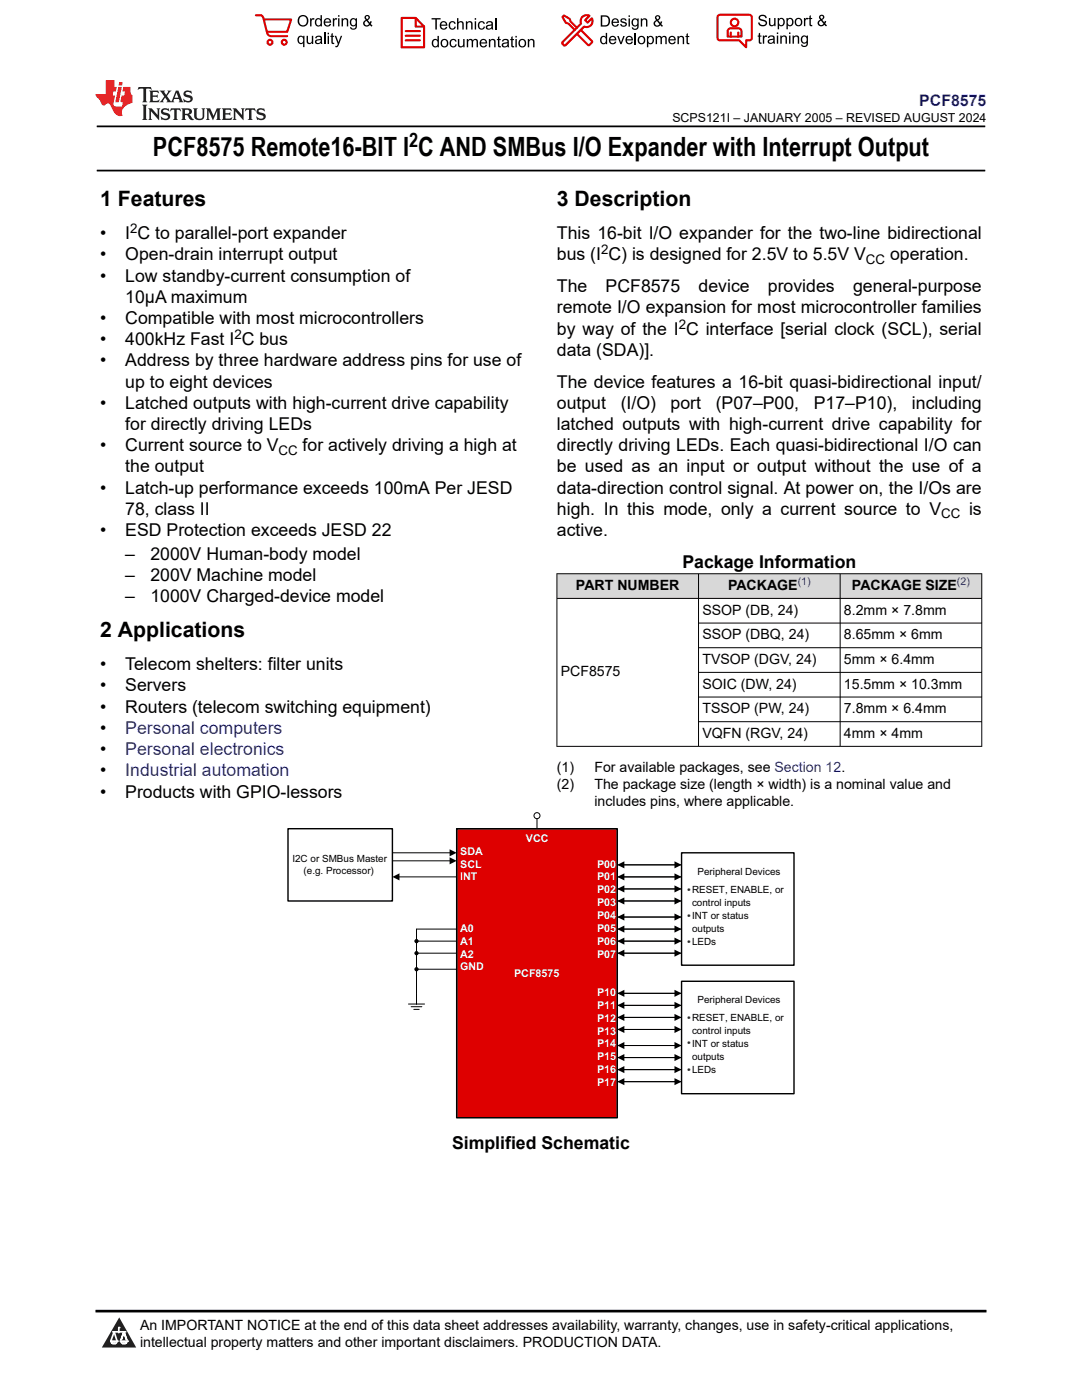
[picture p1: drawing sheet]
<svg xmlns="http://www.w3.org/2000/svg" width="216mm" height="279mm" viewBox="0 0 216 279" stroke-linecap="round" stroke-linejoin="round" font-family="sans-serif">
<defs><g id="words">
<text font-size="5.3" x="30.5" y="31.2">PCF8575 Remote16-BIT I C AND SMBus I/O Expander with Interrupt Output</text>
<g font-size="4.2">
<text x="20" y="41.2">1 Features</text>
<text x="111.1" y="41.2">3 Description</text>
<text x="20" y="127.2">2 Applications</text>
</g>
<text font-size="4" x="81.6" y="29.4">2</text>
<g font-size="3.5">
<text x="20" y="47.7">•</text>
<text x="25" y="47.7">I C to parallel-port expander</text>
<text x="111.1" y="47.7">This 16-bit I/O expander for the two-line bidirectional</text>
<text x="20" y="52">•</text>
<text x="25" y="52">Open-drain interrupt output</text>
<text x="111.1" y="52">bus (I C) is designed for 2.5V to 5.5V V</text>
<text x="177.6" y="52">operation.</text>
<text x="20" y="56.2">•</text>
<text x="25" y="56.2">Low standby-current consumption of</text>
<text x="111.1" y="58.3">The</text>
<text x="120.8" y="58.3">PCF8575</text>
<text x="139.4" y="58.3">device</text>
<text x="153.2" y="58.3">provides</text>
<text x="170.2" y="58.3">general-purpose</text>
<text x="20" y="64.7">•</text>
<text x="25" y="60.4">10μA maximum</text>
<text x="25" y="64.7">Compatible with most microcontrollers</text>
<text x="111.1" y="62.5">remote I/O expansion for most microcontroller families</text>
<text x="20" y="68.9">•</text>
<text x="25" y="68.9">400kHz Fast I C bus</text>
<text x="111.1" y="71">data (SDA)].</text>
<text x="111.1" y="66.8">by way of the I C interface [serial clock (SCL), serial</text>
<text x="20" y="73.1">•</text>
<text x="25" y="73.1">Address by three hardware address pins for use of</text>
<text x="25" y="77.4">up to eight devices</text>
<text x="111.1" y="77.4">The device features a 16-bit quasi-bidirectional input/</text>
<text x="20" y="81.6">•</text>
<text x="25" y="81.6">Latched outputs with high-current drive capability</text>
<text x="111.1" y="81.6">output</text>
<text x="123.8" y="81.6">(I/O)</text>
<text x="133.8" y="81.6">port</text>
<text x="142.8" y="81.6">(P07–P00,</text>
<text x="162.4" y="81.6">P17–P10),</text>
<text x="182" y="81.6">including</text>
<text x="25" y="85.8">for directly driving LEDs</text>
<text x="111.1" y="85.8">latched outputs with high-current drive capability for</text>
<text x="20" y="90.1">•</text>
<text x="25" y="94.3">the output</text>
<text x="25" y="90.1">Current source to V</text>
<text x="60.4" y="90.1">for actively driving a high at</text>
<text x="111.1" y="90.1">directly driving LEDs. Each quasi-bidirectional I/O can</text>
<text x="111.1" y="94.3">be used as an input or output without the use of a</text>
<text x="20" y="98.5">•</text>
<text x="25" y="98.5">Latch-up performance exceeds 100mA Per JESD</text>
<text x="111.1" y="98.5">data-direction control signal. At power on, the I/Os are</text>
<text x="20" y="107">•</text>
<text x="25" y="102.8">78, class II</text>
<text x="25" y="107">ESD Protection exceeds JESD 22</text>
<text x="111.1" y="107">active.</text>
<text x="111.1" y="102.8">high. In this mode, only a current source to V</text>
<text x="193.4" y="102.8">is</text>
<text x="25" y="111.8">–</text>
<text x="30" y="111.8">2000V Human-body model</text>
<text x="136.2" y="113.3">Package Information</text>
<text x="25" y="116">–</text>
<text x="30" y="116">200V Machine model</text>
<text x="25" y="120.2">–</text>
<text x="30" y="120.2">1000V Charged-device model</text>
<text x="20" y="133.8">•</text>
<text x="20" y="138">•</text>
<text x="25" y="133.8">Telecom shelters: filter units</text>
<text x="25" y="138">Servers</text>
<text x="20" y="142.2">•</text>
<text x="25" y="142.2">Routers (telecom switching equipment)</text>
<text x="20" y="146.5">•</text>
<text x="20" y="150.7">•</text>
<text x="20" y="154.9">•</text>
<text x="20" y="159.2">•</text>
<text x="25" y="159.2">Products with GPIO-lessors</text>
<text x="90.2" y="229.2">Simplified Schematic</text>
</g>
<g font-size="3.5" fill="#00f">
<text x="25" y="146.5">Personal computers</text>
<text x="25" y="150.7">Personal electronics</text>
<text x="25" y="154.9">Industrial automation</text>
</g>
<text font-size="3.2" fill="#00f" x="183.4" y="21.1">PCF8575</text>
<g font-size="2.8">
<text x="114.9" y="117.8">PART NUMBER</text>
<text x="145.3" y="117.8">PACKAGE</text>
<text x="170" y="117.8">PACKAGE SIZE</text>
<text x="140.2" y="122.7">SSOP (DB, 24)</text>
<text x="168.4" y="122.7">8.2mm × 7.8mm</text>
<text x="140.2" y="127.6">SSOP (DBQ, 24)</text>
<text x="168.4" y="127.6">8.65mm × 6mm</text>
<text x="111.9" y="135">PCF8575</text>
<text x="140.2" y="132.5">TVSOP (DGV, 24)</text>
<text x="140.2" y="137.5">SOIC (DW, 24)</text>
<text x="168.4" y="132.5">5mm × 6.4mm</text>
<text x="168.4" y="137.5">15.5mm × 10.3mm</text>
<text x="140.2" y="142.4">TSSOP (PW, 24)</text>
<text x="168.4" y="142.4">7.8mm × 6.4mm</text>
<text x="140.2" y="147.3">VQFN (RGV, 24)</text>
<text x="168.4" y="147.3">4mm × 4mm</text>
<text x="111.1" y="154.1">(1)</text>
<text x="118.6" y="154.1">For available packages, see Section 12.</text>
<text x="111.1" y="157.5">(2)</text>
<text x="118.6" y="157.5">The package size (length × width) is a nominal value and</text>
<text x="118.6" y="160.9">includes pins, where applicable.</text>
<text x="27.9" y="265.5">An IMPORTANT NOTICE at the end of this data sheet addresses availability, warranty, changes, use in safety-critical applications,</text>
<text x="27.9" y="268.9">intellectual property matters and other important disclaimers. PRODUCTION DATA.</text>
</g>
<g font-size="2.6">
<text x="26" y="46.5">2</text>
<text x="119.9" y="50.8">2</text>
<text x="172.8" y="52.7">CC</text>
<text x="135.4" y="65.6">2</text>
<text x="46.8" y="67.7">2</text>
<text x="55.6" y="90.8">CC</text>
<text x="187.8" y="103.5">CC</text>
</g>
<text font-size="2.5" x="134.2" y="24.3">SCPS121I – JANUARY 2005 – REVISED AUGUST 2024</text>
<g font-size="2.1" fill="#00f">
<text x="159.2" y="116.8">(1)</text>
<text x="191" y="116.8">(2)</text>
</g>
<g font-size="2.1" fill="#fff">
<text x="91.8" y="170.6">SDA</text>
<text x="91.8" y="173.2">SCL</text>
<text x="104.9" y="168">VCC</text>
<text x="119.2" y="173.2">P00</text>
<text x="91.8" y="175.7">INT</text>
<text x="119.2" y="175.7">P01</text>
<text x="119.2" y="178.3">P02</text>
<text x="91.8" y="186">A0</text>
<text x="119.2" y="180.8">P03</text>
<text x="119.2" y="183.4">P04</text>
<text x="119.2" y="186">P05</text>
<text x="91.8" y="188.5">A1</text>
<text x="91.8" y="191.1">A2</text>
<text x="119.2" y="188.5">P06</text>
<text x="119.2" y="191.1">P07</text>
<text x="91.8" y="193.7">GND</text>
<text x="102.6" y="195">PCF8575</text>
<text x="119.2" y="198.8">P10</text>
<text x="119.2" y="201.4">P11</text>
<text x="119.2" y="203.9">P12</text>
<text x="119.2" y="206.5">P13</text>
<text x="119.2" y="209">P14</text>
<text x="119.2" y="211.6">P15</text>
<text x="119.2" y="214.2">P16</text>
<text x="119.2" y="216.7">P17</text>
</g>
<g font-size="2">
<text x="58.3" y="172">I2C or SMBus Master</text>
<text x="60.6" y="174.5">(e.g. Processor)</text>
<text x="138.1" y="178.2">RESET, ENABLE, or</text>
<text x="139.2" y="174.6">Peripheral Devices</text>
<text x="138.1" y="180.8">control inputs</text>
<text x="138.1" y="183.3">INT or status</text>
<text x="138.1" y="185.9">outputs</text>
<text x="138.1" y="188.5">LEDs</text>
<text x="138.1" y="203.8">RESET, ENABLE, or</text>
<text x="139.2" y="200.2">Peripheral Devices</text>
<text x="138.1" y="206.4">control inputs</text>
<text x="138.1" y="209">INT or status</text>
<text x="138.1" y="211.6">outputs</text>
<text x="138.1" y="214.1">LEDs</text>
</g>
<g font-size="1.2" fill="#2b292a">
<text x="137.1" y="177.9">●</text>
<text x="137.1" y="183.1">●</text>
<text x="137.1" y="188.3">●</text>
<text x="137.1" y="203.5">●</text>
<text x="137.1" y="208.6">●</text>
<text x="137.1" y="213.9">●</text>
</g>
</g></defs>
<path d="M19.3 25.2h177.3M19.3 34h177.3" fill="none" stroke="#000" stroke-width=".35"/>
<g fill="#d8d8d8">
<path d="M111.1 114.5h84.8v4.9h-84.8z" fill-rule="evenodd"/>
<path d="M111.2 114.6h28.1v4.8h-28.1z" fill-rule="evenodd"/>
<path d="M139.4 114.6h28.2v4.8h-28.2z" fill-rule="evenodd"/>
<path d="M167.7 114.6h28.1v4.8h-28.1z" fill-rule="evenodd"/>
</g>
<path d="M111.1 114.5h84.9M111.1 119.4h84.9M111.1 114.4v34.6M139.4 114.4v34.6M167.6 114.4v34.6M195.9 114.4v34.6M139.4 124.3h56.6M139.4 129.3h56.6M139.4 134.2h56.6M139.4 139.1h56.6M111.1 149h84.9M139.4 144h56.6" fill="none" stroke="#000" stroke-width=".2"/>
<path d="M91.1 165.4h32.1v57.7h-32.1z" fill-rule="evenodd" fill="#f00"/>
<path d="M91.1 165.4h32.1v57.7h-32.1z" fill-rule="evenodd" fill="#de0000"/>
<path d="M91.1 165.4h32.1v57.7h-32.1z" fill="none" stroke="#000" stroke-width=".28"/>
<path d="M57.5 165.4h20.8v14.4h-20.8z" fill-rule="evenodd" fill="#dfdfdf"/>
<path d="M57.5 165.4h20.8v14.4h-20.8z" fill-rule="evenodd" fill="#fff"/>
<path d="M57.5 165.4h20.8v14.4h-20.8z" fill="none" stroke="#000" stroke-width=".28"/>
<path d="M136 170.2h22.4v22.4h-22.4z" fill-rule="evenodd" fill="#dfdfdf"/>
<path d="M136 170.2h22.4v22.4h-22.4z" fill-rule="evenodd" fill="#fff"/>
<path d="M136 170.2h22.4v22.4h-22.4z" fill="none" stroke="#000" stroke-width=".28"/>
<path d="M78.3 170.2h11.6M78.3 171.8h11.6M79.5 175h11.6M123.2 172.6h12.8M123.2 175h12.8M123.2 179.8h12.8M123.2 177.4h12.8M123.2 183h12.8M123.2 187.8h12.8M123.2 190.2h12.8M123.2 185.4h12.8" fill="none" stroke="#000" stroke-width=".2"/>
<g fill="#000">
<path d="M78.3 175l1.4-.7v1.4zM89.7 169.5l1.4 .7-1.4 .7zM89.7 171.1l1.4 .7-1.4 .7zM123.2 172.6l1.4-.7v1.4zM123.2 175l1.4-.7v1.4zM123.2 177.4l1.4-.7v1.4zM134.6 171.9l1.4 .7-1.4 .7zM134.6 174.3l1.4 .7-1.4 .7zM134.6 179.1l1.4 .7-1.4 .7zM134.6 176.7l1.4 .7-1.4 .7zM123.2 179.8l1.4-.7v1.4zM123.2 183l1.4-.7v1.4z"/>
<path d="M123.2 187.8l1.4-.7v1.4zM123.2 190.2l1.4-.7v1.4zM123.2 185.4l1.4-.7v1.4zM134.6 182.3l1.4 .7-1.4 .7zM134.6 187.1l1.4 .7-1.4 .7zM134.6 189.5l1.4 .7-1.4 .7zM134.6 184.7l1.4 .7-1.4 .7z"/>
</g>
<circle cx="107.1" cy="162.8" r=".6" fill="#fff"/>
<g fill="none" stroke="#000" stroke-width=".2">
<path d="M107.1 163.4v2M83.1 187.8h8M83.1 190.2h8M83.1 193.4h8M91.1 185.4h-8v15M81.5 200.4h3.2M82 200.9h2.2M82.6 201.4h1"/>
<circle cx="107.1" cy="162.8" r=".6"/>
<circle cx="83.1" cy="190.2" r=".32"/>
<circle cx="83.1" cy="187.8" r=".32"/>
<circle cx="83.1" cy="193.4" r=".32"/>
</g>
<g fill="#000">
<circle cx="83.1" cy="190.2" r=".32"/>
<circle cx="83.1" cy="187.8" r=".32"/>
<circle cx="83.1" cy="193.4" r=".32"/>
</g>
<path d="M136 195.8h22.4v22.5h-22.4z" fill-rule="evenodd" fill="#dfdfdf"/>
<path d="M136 195.8h22.4v22.5h-22.4z" fill-rule="evenodd" fill="#fff"/>
<path d="M136 195.8h22.4v22.5h-22.4z" fill="none" stroke="#000" stroke-width=".28"/>
<path d="M123.2 198.2h12.8M123.2 200.6h12.8M123.2 205.5h12.8M123.2 208.7h12.8M123.2 213.5h12.8M123.2 215.9h12.8M123.2 211.1h12.8M123.2 203h12.8" fill="none" stroke="#000" stroke-width=".2"/>
<g fill="#000">
<path d="M123.2 198.2l1.4-.7v1.4zM134.6 197.5l1.4 .7-1.4 .7zM134.6 199.9l1.4 .7-1.4 .7zM123.2 200.6l1.4-.7v1.4zM123.2 205.5l1.4-.8v1.5zM123.2 208.7l1.4-.7v1.4zM123.2 213.5l1.4-.7v1.4zM123.2 215.9l1.4-.7v1.4zM123.2 211.1l1.4-.7v1.4zM123.2 203l1.4-.7v1.5zM134.6 204.7l1.4 .8-1.4 .7zM134.6 208l1.4 .7-1.4 .7z"/>
<path d="M134.6 212.8l1.4 .7-1.4 .7zM134.6 215.2l1.4 .7-1.4 .7zM134.6 210.4l1.4 .7-1.4 .7zM134.6 202.3l1.4 .7-1.4 .8z"/>
</g>
<path d="M0 0h215.9v23.8h-215.9z" fill-rule="evenodd" fill="#fff"/>
<path d="M27.7 17.4l-.2 .6 .5-.3h.6v.2v2.1l-.2 .4h1l-.2-.4v-2.1v-.2h.5l.5 .3-.1-.6zM29.8 18.1l.2 .4v1.5l-.2 .4h1.9l.1-.6a1.08 1.08 0 0 1-1.3 .2v-.7h.6l.4 .2v-.6l-.4 .2h-.6v-.6l.2-.1a1 1 0 0 1 1 .2l-.1-.5zM31.8 18.1l1 1.1-1 1.2h.9l-.2-.2 .4-.7 .5 .7-.2 .2h1.6l-.2-.2 .1-.4h1l.1 .4-.1 .2h.9l-.2-.3-.8-2h-.5l-1 2.2-.8-1.1 .9-1.1h-.8l.2 .2-.5 .7-.3-.7 .1-.2zM35.2 18.5l.4 1h-.8zM36.8 18.2a.65 .65 0 0 0-.2 .8 .65 .65 0 0 0 .6 .4l.7 .2 .1 .2a.79 .79 0 0 1-.7 .4 .79 .79 0 0 1-.7-.5l.1 .7 .2-.1a.93 .93 0 0 0 1.1 .1 .93 .93 0 0 0 .4-1 1.46 1.46 0 0 0-1.2-.6l-.1-.3a1.09 1.09 0 0 1 1.2 .2l-.2-.6-.1 .1-.6-.2zM28.4 20.9l.2 .4v2.3l-.2 .3h1l-.2-.3v-2.3l.2-.4zM29.6 21.6l.2 .4v1.6l-.2 .3h.8l-.3-.3v-1.4l1.7 1.8v-2l.2-.4h-.8l.2 .2 .1 1.1-1.2-1.3zM32.3 21.8a.65 .65 0 0 0-.2 .7 .65 .65 0 0 0 .7 .4l.6 .2 .1 .2a.79 .79 0 0 1-.7 .4 .79 .79 0 0 1-.7-.5l.1 .7 .2-.1a.93 .93 0 0 0 1.1 .1 .93 .93 0 0 0 .4-.9 1.46 1.46 0 0 0-1.2-.6l-.1-.4a1.09 1.09 0 0 1 1.2 .2l-.2-.6-.1 .1-.6-.1zM34.1 21.6l-.1 .7a.63 .63 0 0 1 .7-.4l.1 1.7-.3 .3h1l-.2-.3v-1.7a.66 .66 0 0 1 .8 .4l-.1-.7zM36.2 21.6l.2 .4v1.6l-.2 .3h.9l-.2-.2v-.7h.5l.1 .2a.79 .79 0 0 0 1.2 .6l-1-.9a.61 .61 0 0 0 .6-.6 .61 .61 0 0 0-.5-.6zM36.9 21.9h.2a.47 .47 0 0 1 .5 .1 .47 .47 0 0 1 .1 .5l-.2 .2h-.6zM38.5 21.6l.2 .2a2.27 2.27 0 0 0 .4 2 1.04 1.04 0 0 0 1.7-.7v-1.3l.2-.2h-.8l.2 .4v1.1a.6 .6 0 0 1-.6 .6 .6 .6 0 0 1-.6-.6v-1.1l.3-.4zM41.1 21.6l.2 .4v1.6l-.2 .3h.7l-.2-.3v-1.5l.9 1.9 .8-1.9v1.5l-.2 .3h1l-.3-.3v-1.6l.3-.4h-.8l-.7 1.5-.7-1.5zM44.3 21.6l.2 .4v1.6l-.2 .3h1.9l.1-.5a1.09 1.09 0 0 1-1.3 .1v-.6h.6l.4 .1v-.6l-.4 .2h-.6v-.6l.2-.1a1.01 1.01 0 0 1 1 .3l-.1-.6zM46.4 21.6l.3 .4v1.6l-.3 .3h.8l-.2-.3v-1.4l1.6 1.8v-2l.2-.4h-.7l.2 .2v1.1l-1.2-1.3zM49 21.6l-.1 .7a.63 .63 0 0 1 .8-.4v1.7l-.3 .3h1l-.2-.3v-1.7a.66 .66 0 0 1 .8 .4l-.1-.7zM51.4 21.8a.65 .65 0 0 0-.2 .7 .65 .65 0 0 0 .6 .4l.6 .2 .2 .2a.79 .79 0 0 1-.8 .4 .79 .79 0 0 1-.6-.5l.1 .7 .2-.1a.93 .93 0 0 0 1 .1 .93 .93 0 0 0 .5-.9 1.46 1.46 0 0 0-1.3-.6l-.1-.4a1.09 1.09 0 0 1 1.3 .2l-.2-.6-.2 .1-.5-.1z" fill="#231f20"/>
<path d="M21.1 16v2.8h-2.1l.1 .3 .9 1a.95 .95 0 0 0 .9 .9 .59 .59 0 0 1 .6-.4 .59 .59 0 0 1 .5 .4l.4 .8a1.59 1.59 0 0 0 2.1 1.3 1.61 1.61 0 0 1 1-2.2l1-.4-.1-1.5a1.59 1.59 0 0 1-.4-1.6h-1.4l-.2 .9h.5l-.1 .8h-.5l-.2 1v.2l.4 .1-.2 .9h-.6a.73 .73 0 0 1-1.1-.7l.3-1.5h-.5l.2-.8h.5l.2-.9h-.5v-1.4zM23.6 17.4l-.6 3h.7l.6-3zM23.8 16.4l-.1 .7h.7l.1-.7z" fill="#ed1c24"/>
<g fill="#000">
<path d="M59.4 4.2a1.12 1.12 0 0 1 2.2 0 1.12 1.12 0 0 1-2.2 0zM59.9 3.5a.89 .89 0 0 0-.1 1.1 .89 .89 0 0 0 1.1 .4 .88 .88 0 0 0 .3-1.3 .88 .88 0 0 0-1.3-.2z" fill-rule="evenodd"/>
<path d="M59.5 7.3l.5-.2 .5 .3v-.3h.3v2.3h-.3v-.8a.74 .74 0 0 1-1 0 .74 .74 0 0 1-.1-1zM59.8 7.5a.57 .57 0 0 0-.2 .7 .57 .57 0 0 0 .8 .2 .57 .57 0 0 0 .1-.7 .57 .57 0 0 0-.7-.2z" fill-rule="evenodd"/>
<path d="M61.9 3.6h.2v.3l.2-.2 .3-.1 .2 .1-.1 .3a.36 .36 0 0 0-.5 0 .36 .36 0 0 0 0 .4v.9h-.3z" fill-rule="evenodd"/>
<path d="M61.2 7.1h.3v.9a.41 .41 0 0 0 .4 .6 .41 .41 0 0 0 .3-.6v-.9h.3v1.7h-.2v-.3a.58 .58 0 0 1-.7 .3 .58 .58 0 0 1-.4-.6z" fill-rule="evenodd"/>
<path d="M63 3.8l.5-.2 .5 .2v-.8h.2v2.3h-.2v-.2a.75 .75 0 0 1-1-.1 .75 .75 0 0 1-.1-1zM63.2 4a.57 .57 0 0 0-.1 .7 .57 .57 0 0 0 .8 .2 .57 .57 0 0 0 .1-.7 .57 .57 0 0 0-.8-.2z" fill-rule="evenodd"/>
<path d="M63 7.3a.74 .74 0 0 1 1-.1 .74 .74 0 0 1 .3 .9v.7h-.3v-.2a.57 .57 0 0 1-.8 .2 .57 .57 0 0 1-.2-.8l1-.3a.41 .41 0 0 0-.4-.4 .41 .41 0 0 0-.4 .4l-.3-.1zM63.2 8.2a.35 .35 0 0 0 .2 .5 .35 .35 0 0 0 .5-.3l.1-.4z" fill-rule="evenodd"/>
<path d="M65.4 6.5h.3v.3h-.3zM65.4 7.1h.3v1.7h-.3z" fill-rule="evenodd"/>
<path d="M64.8 3.8a.76 .76 0 0 1 .9-.1 .76 .76 0 0 1 .4 .8h-1.2a.47 .47 0 0 0 .3 .6 .47 .47 0 0 0 .6-.4l.3 .1a.82 .82 0 0 1-1.3 .3 .82 .82 0 0 1 0-1.3zM65 4l-.1 .3h.9l-.3-.4z" fill-rule="evenodd"/>
<path d="M66.4 3.6h.3v.3l.1-.2 .4-.1 .1 .1-.1 .3a.36 .36 0 0 0-.4 0 .36 .36 0 0 0-.1 .4v.9h-.3z" fill-rule="evenodd"/>
<path d="M66.1 6.7l.3-.1v.5h.3v.3h-.3v.9l.1 .2h.2v.3a.41 .41 0 0 1-.4-.1 .41 .41 0 0 1-.2-.4v-.9h-.2v-.3h.2z" fill-rule="evenodd"/>
<path d="M66.8 7.1h.3l.4 1.4 .5-1.4h.3l-.6 1.7a.57 .57 0 0 1-.8 .6v-.3a.37 .37 0 0 0 .5-.3z" fill-rule="evenodd"/>
<path d="M67.5 3h.2v.3h-.2zM67.5 3.6h.2v1.7h-.2z" fill-rule="evenodd"/>
<path d="M68.2 3.6h.2v.3a.58 .58 0 0 1 .7-.3 .58 .58 0 0 1 .4 .7v1h-.3v-1a.4 .4 0 0 0-.4-.5 .4 .4 0 0 0-.4 .6v.9h-.2z" fill-rule="evenodd"/>
<path d="M70 3.8l.5-.2 .5 .2v-.2h.2v1.5a.71 .71 0 0 1-.5 .8 .71 .71 0 0 1-.8-.5h.2a.46 .46 0 0 0 .6 .3 .46 .46 0 0 0 .3-.6 .78 .78 0 0 1-1.1-.2 .78 .78 0 0 1 .1-1.1zM70.2 4a.53 .53 0 0 0-.1 .8 .53 .53 0 0 0 .8 0 .54 .54 0 0 0 0-.7 .54 .54 0 0 0-.7-.1z" fill-rule="evenodd"/>
<path d="M72.9 3.1a.53 .53 0 0 1 .8 .1 .53 .53 0 0 1-.3 .8l.4 .5 .1-.3 .3 .1-.2 .5 .3 .3-.2 .2-.3-.3a.71 .71 0 0 1-1.2 .1 .71 .71 0 0 1 .4-1.1l-.3-.5zM73 3.5a.3 .3 0 0 0 .6 0 .3 .3 0 0 0-.6 0zM72.9 4.3a.45 .45 0 0 0 0 .7 .45 .45 0 0 0 .7-.2l-.5-.6z" fill-rule="evenodd"/>
<path d="M86.1 3.6h1.8v.3h-.7v2h-.3v-2h-.8z" fill-rule="evenodd"/>
<path d="M86.3 8l.5-.2 .5 .2v-.8h.3v2.2h-.3v-.2a.76 .76 0 0 1-1 0 .76 .76 0 0 1-.1-1zM86.6 8.1a.58 .58 0 0 0-.2 .8 .58 .58 0 0 0 .8 .2 .58 .58 0 0 0 .1-.8 .58 .58 0 0 0-.7-.2z" fill-rule="evenodd"/>
<path d="M88.2 7.9a.81 .81 0 0 1 1.1 .2 .81 .81 0 0 1-.2 1.1 .81 .81 0 0 1-1.1-.1l-.1-.8zM88.3 8.1a.57 .57 0 0 0 0 .9 .57 .57 0 0 0 .8 0 .57 .57 0 0 0 0-.8 .57 .57 0 0 0-.8-.1z" fill-rule="evenodd"/>
<path d="M88 4.4a.77 .77 0 0 1 .9-.1 .77 .77 0 0 1 .4 .8h-1.3a.48 .48 0 0 0 .4 .6 .48 .48 0 0 0 .6-.3h.3a.83 .83 0 0 1-1.3 .4 .83 .83 0 0 1 0-1.4zM88.2 4.6l-.2 .3h1l-.3-.4z" fill-rule="evenodd"/>
<path d="M89.7 4.4a.7 .7 0 0 1 1.2 .3l-.2 .1a.45 .45 0 0 0-.6-.3 .45 .45 0 0 0-.3 .6 .45 .45 0 0 0 .3 .6 .45 .45 0 0 0 .6-.4h.3a.76 .76 0 0 1-1.1 .6 .76 .76 0 0 1-.3-1.1z" fill-rule="evenodd"/>
<path d="M89.9 8a.7 .7 0 0 1 1.2 .3h-.3a.45 .45 0 0 0-.5-.3 .45 .45 0 0 0-.3 .6 .45 .45 0 0 0 .3 .6 .45 .45 0 0 0 .6-.4l.2 .1a.76 .76 0 0 1-1 .5 .76 .76 0 0 1-.4-1.1z" fill-rule="evenodd"/>
<path d="M91.2 3.6h.3v.8a.59 .59 0 0 1 .7-.2 .59 .59 0 0 1 .3 .7v1h-.2v-1a.4 .4 0 0 0-.5-.4 .4 .4 0 0 0-.3 .5v.9h-.3z" fill-rule="evenodd"/>
<path d="M91.4 7.8h.2v.9a.41 .41 0 0 0 .5 .5 .41 .41 0 0 0 .3-.5v-.9h.3v1.6h-.3v-.2a.58 .58 0 0 1-.7 .3 .58 .58 0 0 1-.3-.7z" fill-rule="evenodd"/>
<path d="M93 4.2h.2v.3a.59 .59 0 0 1 .7-.3 .59 .59 0 0 1 .4 .7v1h-.3v-1a.41 .41 0 0 0-.4-.5 .41 .41 0 0 0-.4 .6v.9h-.2z" fill-rule="evenodd"/>
<path d="M93.1 7.8h.3v.2a.56 .56 0 0 1 1 0 .54 .54 0 0 1 .6-.2 .54 .54 0 0 1 .4 .5v1.1h-.3v-1a.34 .34 0 0 0-.3-.4 .34 .34 0 0 0-.4 .3v1.1h-.3v-1a.38 .38 0 0 0-.5-.4 .38 .38 0 0 0-.2 .6v.8h-.3z" fill-rule="evenodd"/>
<path d="M94.7 3.6h.3v.3h-.3zM94.7 4.2h.3v1.7h-.3z" fill-rule="evenodd"/>
<path d="M95.5 4.4a.7 .7 0 0 1 1.3 .3l-.3 .1a.45 .45 0 0 0-.6-.3 .45 .45 0 0 0-.3 .6 .45 .45 0 0 0 .3 .6 .45 .45 0 0 0 .6-.4h.3a.76 .76 0 0 1-1.1 .6 .76 .76 0 0 1-.3-1.1z" fill-rule="evenodd"/>
<path d="M95.9 8a.77 .77 0 0 1 .9-.2 .77 .77 0 0 1 .4 .9h-1.2a.48 .48 0 0 0 .3 .5 .48 .48 0 0 0 .6-.3h.3a.83 .83 0 0 1-1.3 .4 .83 .83 0 0 1 0-1.3zM96.1 8.1l-.1 .4h.9l-.2-.5z" fill-rule="evenodd"/>
<path d="M97.5 7.8h.3v.2a.59 .59 0 0 1 .7-.2 .59 .59 0 0 1 .4 .6v1h-.3v-1a.41 .41 0 0 0-.5-.4 .41 .41 0 0 0-.3 .5v.9h-.3z" fill-rule="evenodd"/>
<path d="M97.1 4.4a.74 .74 0 0 1 1-.1 .74 .74 0 0 1 .3 .9v.7h-.3v-.2a.59 .59 0 0 1-.8 .2 .59 .59 0 0 1-.3-.8l1.1-.3a.42 .42 0 0 0-.4-.4 .42 .42 0 0 0-.5 .4l-.2-.1zM97.3 5.3a.36 .36 0 0 0 .2 .5 .36 .36 0 0 0 .5-.2l.1-.5z" fill-rule="evenodd"/>
<path d="M99.4 7.4l.2-.2v.6h.3v.2h-.3v1l.1 .2h.2l.1 .2a.41 .41 0 0 1-.5 0 .41 .41 0 0 1-.1-.4v-1h-.2v-.2h.2z" fill-rule="evenodd"/>
<path d="M100.3 8a.74 .74 0 0 1 .9-.2 .74 .74 0 0 1 .3 .9l.1 .7h-.3v-.2a.59 .59 0 0 1-.8 .3 .59 .59 0 0 1-.3-.8l1-.3a.42 .42 0 0 0-.3-.4 .42 .42 0 0 0-.5 .3h-.3zM100.5 8.8a.36 .36 0 0 0 .1 .5 .36 .36 0 0 0 .5-.2l.2-.5z" fill-rule="evenodd"/>
<path d="M102 7.4l.3-.2v.6h.3v.2h-.3v1l.1 .2h.2v.2a.41 .41 0 0 1-.5 0 .41 .41 0 0 1-.1-.4v-1h-.2v-.2h.2z" fill-rule="evenodd"/>
<path d="M102.8 7.2h.3v.3h-.3zM102.8 7.8h.3v1.6h-.3z" fill-rule="evenodd"/>
<path d="M103.7 7.9a.81 .81 0 0 1 1.1 .2 .81 .81 0 0 1-.1 1.1 .81 .81 0 0 1-1.2-.1v-.8zM103.9 8.1a.57 .57 0 0 0-.1 .9 .57 .57 0 0 0 .8 0 .57 .57 0 0 0 0-.8 .57 .57 0 0 0-.7-.1z" fill-rule="evenodd"/>
<path d="M105.3 7.8h.3v.2a.59 .59 0 0 1 .7-.2 .59 .59 0 0 1 .4 .6v1h-.3v-1a.41 .41 0 0 0-.5-.4 .41 .41 0 0 0-.3 .5v.9h-.3z" fill-rule="evenodd"/>
<path d="M119.9 3.1h.7a1.12 1.12 0 0 1 1.1 1.1 1.12 1.12 0 0 1-1 1.1h-.8zM120.2 3.3v1.7h.4a.86 .86 0 0 0 .8-.8 .86 .86 0 0 0-.8-.9z" fill-rule="evenodd"/>
<path d="M119.9 7.4l.5-.3 .5 .3v-.8h.2v2.2h-.2v-.2a.75 .75 0 0 1-1 0 .75 .75 0 0 1-.1-1zM120.1 7.5a.57 .57 0 0 0-.1 .8 .57 .57 0 0 0 .8 .2 .57 .57 0 0 0 .1-.8 .57 .57 0 0 0-.8-.2z" fill-rule="evenodd"/>
<path d="M121.7 7.4a.76 .76 0 0 1 .9-.2 .76 .76 0 0 1 .4 .9h-1.2a.47 .47 0 0 0 .3 .5 .47 .47 0 0 0 .6-.3h.3a.82 .82 0 0 1-1.3 .4 .82 .82 0 0 1 0-1.3zM121.9 7.5l-.1 .3h.9l-.3-.4z" fill-rule="evenodd"/>
<path d="M122.2 3.9a.76 .76 0 0 1 .9-.2 .76 .76 0 0 1 .4 .9h-1.2a.47 .47 0 0 0 .4 .5 .47 .47 0 0 0 .5-.3h.3a.82 .82 0 0 1-1.3 .4 .82 .82 0 0 1 0-1.3zM122.5 4l-.2 .3h.9l-.2-.4z" fill-rule="evenodd"/>
<path d="M123.9 3.8a.71 .71 0 0 1 1.1 .3h-.2a.32 .32 0 0 0-.4-.3 .32 .32 0 0 0-.3 .4h.1a.75 .75 0 0 1 .9 .8 .72 .72 0 0 1-.7 .3 .72 .72 0 0 1-.7-.5h.3a.36 .36 0 0 0 .4 .4 .36 .36 0 0 0 .3-.5 .8 .8 0 0 1-.9-.7z" fill-rule="evenodd"/>
<path d="M123.2 7.2h.3l.4 1.3 .5-1.3h.3l-.7 1.6h-.2z" fill-rule="evenodd"/>
<path d="M125.4 3.1h.3v.3h-.3zM125.4 3.7h.3v1.6h-.3z" fill-rule="evenodd"/>
<path d="M125 7.4a.76 .76 0 0 1 .9-.2 .76 .76 0 0 1 .4 .9h-1.2a.47 .47 0 0 0 .3 .5 .47 .47 0 0 0 .6-.3h.3a.82 .82 0 0 1-1.3 .4 .82 .82 0 0 1 0-1.3zM125.2 7.5l-.1 .3h.9l-.2-.4z" fill-rule="evenodd"/>
<path d="M126.2 3.9l.5-.3 .5 .3v-.2h.2v1.4a.71 .71 0 0 1-.5 .8 .71 .71 0 0 1-.8-.5l.2 .1a.46 .46 0 0 0 .6 .2 .46 .46 0 0 0 .3-.6 .78 .78 0 0 1-1.1-.1 .78 .78 0 0 1 .1-1.1zM126.4 4a.53 .53 0 0 0-.1 .8 .53 .53 0 0 0 .8 0 .54 .54 0 0 0 0-.7 .54 .54 0 0 0-.7-.1z" fill-rule="evenodd"/>
<path d="M127.5 7.3a.8 .8 0 0 1 1.1 .2 .8 .8 0 0 1-.1 1.1 .8 .8 0 0 1-1.2-.1v-.8zM127.7 7.5a.56 .56 0 0 0-.1 .9 .56 .56 0 0 0 .8-.1 .56 .56 0 0 0 0-.7 .56 .56 0 0 0-.7-.1z" fill-rule="evenodd"/>
<path d="M127.9 3.7h.2v.2a.58 .58 0 0 1 .7-.2 .58 .58 0 0 1 .4 .6v1h-.3v-1a.4 .4 0 0 0-.4-.4 .4 .4 0 0 0-.4 .5v.9h-.2z" fill-rule="evenodd"/>
<path d="M129.1 7.2h.2v.2a.72 .72 0 0 1 1-.1 .72 .72 0 0 1 .2 1 .64 .64 0 0 1-.5 .5 .64 .64 0 0 1-.6-.2v.8h-.3zM129.5 7.5a.56 .56 0 0 0-.2 .8 .56 .56 0 0 0 .8 .2 .56 .56 0 0 0 .1-.8 .56 .56 0 0 0-.7-.2z" fill-rule="evenodd"/>
<path d="M130.8 7.2h.3v.2a.55 .55 0 0 1 .9 0 .53 .53 0 0 1 .6-.3 .53 .53 0 0 1 .4 .6v1.1h-.2v-1a.34 .34 0 0 0-.3-.4 .34 .34 0 0 0-.4 .3v1.1h-.3v-1a.37 .37 0 0 0-.5-.4 .37 .37 0 0 0-.2 .6v.8h-.3z" fill-rule="evenodd"/>
<path d="M130.8 3.2a.53 .53 0 0 1 .9 .1 .53 .53 0 0 1-.4 .8l.4 .5 .2-.4 .2 .1-.2 .5 .4 .3-.2 .3-.3-.4a.71 .71 0 0 1-1.2 .1 .71 .71 0 0 1 .3-1.1l-.2-.5zM130.9 3.6a.3 .3 0 0 0 .6 0 .3 .3 0 0 0-.6 0zM130.9 4.3a.45 .45 0 0 0 0 .7 .45 .45 0 0 0 .7-.2l-.5-.6z" fill-rule="evenodd"/>
<path d="M133.6 7.4a.76 .76 0 0 1 .9-.2 .76 .76 0 0 1 .3 .9h-1.2a.47 .47 0 0 0 .4 .5 .47 .47 0 0 0 .6-.3h.2a.82 .82 0 0 1-1.2 .4 .82 .82 0 0 1 0-1.3zM133.8 7.5l-.2 .3h1l-.3-.4z" fill-rule="evenodd"/>
<path d="M135.2 7.2h.2v.2a.58 .58 0 0 1 .7-.2 .58 .58 0 0 1 .4 .6v1h-.3v-1a.4 .4 0 0 0-.4-.4 .4 .4 0 0 0-.3 .5v.9h-.3z" fill-rule="evenodd"/>
<path d="M137 6.8l.3-.2v.6h.2v.2h-.2v1v.2h.2l.1 .2a.41 .41 0 0 1-.5 0 .41 .41 0 0 1-.1-.5v-.9h-.2v-.2h.2z" fill-rule="evenodd"/>
<path d="M151.6 3.1a.88 .88 0 0 1 1.4 .5h-.3a.49 .49 0 0 0-.5-.5 .49 .49 0 0 0-.5 .6l.1 .1a1.06 1.06 0 0 1 1.2 1 .95 .95 0 0 1-.9 .4 .95 .95 0 0 1-.8-.7h.3a.58 .58 0 0 0 .6 .5 .58 .58 0 0 0 .5-.6l-.2-.1a.95 .95 0 0 1-1.1-.9z" fill-rule="evenodd"/>
<path d="M151.4 6.7l.3-.2v.6h.2v.2h-.2v1v.2h.2l.1 .2a.41 .41 0 0 1-.5 0 .41 .41 0 0 1-.1-.5v-.9h-.2v-.2h.2z" fill-rule="evenodd"/>
<path d="M152.2 7.1h.3v.2l.1-.2h.4h.1l-.1 .3a.36 .36 0 0 0-.4 0 .36 .36 0 0 0-.1 .5v.8h-.3z" fill-rule="evenodd"/>
<path d="M153.3 7.3a.74 .74 0 0 1 1-.2 .74 .74 0 0 1 .3 .9l.1 .7h-.3l-.1-.2a.57 .57 0 0 1-.8 .3 .57 .57 0 0 1-.1-.9l.9-.2a.41 .41 0 0 0-.4-.4 .41 .41 0 0 0-.4 .3h-.3zM153.5 8.1a.35 .35 0 0 0 .2 .5 .35 .35 0 0 0 .5-.2l.1-.5z" fill-rule="evenodd"/>
<path d="M153.4 3.6h.3v.9a.41 .41 0 0 0 .4 .5 .41 .41 0 0 0 .4-.5v-.9h.2v1.6h-.2v-.2a.58 .58 0 0 1-.7 .2 .58 .58 0 0 1-.4-.6z" fill-rule="evenodd"/>
<path d="M155 6.5h.3v.3h-.3zM155 7.1h.3v1.6h-.3z" fill-rule="evenodd"/>
<path d="M155.2 3.6h.2v.2a.72 .72 0 0 1 1-.1 .72 .72 0 0 1 .2 1 .64 .64 0 0 1-.5 .5 .64 .64 0 0 1-.6-.2v.8h-.3zM155.6 3.9a.56 .56 0 0 0-.2 .8 .56 .56 0 0 0 .8 .2 .56 .56 0 0 0 .1-.8 .56 .56 0 0 0-.7-.2z" fill-rule="evenodd"/>
<path d="M155.7 7.1h.3v.2a.58 .58 0 0 1 .7-.2 .58 .58 0 0 1 .3 .6v1h-.3v-1a.4 .4 0 0 0-.4-.4 .4 .4 0 0 0-.3 .5v.9h-.3z" fill-rule="evenodd"/>
<path d="M156.9 3.6h.3v.2a.72 .72 0 0 1 .9-.1 .72 .72 0 0 1 .2 1 .64 .64 0 0 1-.4 .5 .64 .64 0 0 1-.7-.2v.8h-.3zM157.3 3.9a.56 .56 0 0 0-.1 .8 .56 .56 0 0 0 .7 .2 .56 .56 0 0 0 .2-.8 .56 .56 0 0 0-.8-.2z" fill-rule="evenodd"/>
<path d="M157.4 6.5h.3v.3h-.3zM157.4 7.1h.3v1.6h-.3z" fill-rule="evenodd"/>
<path d="M158.1 7.1h.3v.2a.58 .58 0 0 1 .7-.2 .58 .58 0 0 1 .4 .6v1h-.3v-1a.4 .4 0 0 0-.5-.4 .4 .4 0 0 0-.3 .5v.9h-.3z" fill-rule="evenodd"/>
<path d="M158.8 3.7a.8 .8 0 0 1 1.1 .2 .8 .8 0 0 1-.1 1.1 .8 .8 0 0 1-1.1-.1l-.1-.8zM159 3.9a.56 .56 0 0 0-.1 .9 .56 .56 0 0 0 .9 0 .56 .56 0 0 0-.1-.8 .56 .56 0 0 0-.7-.1z" fill-rule="evenodd"/>
<path d="M160 7.3l.5-.2 .5 .2v-.2h.2v1.4a.71 .71 0 0 1-.5 .9 .71 .71 0 0 1-.9-.5h.3a.46 .46 0 0 0 .6 .2 .46 .46 0 0 0 .2-.6 .78 .78 0 0 1-1-.1 .78 .78 0 0 1 .1-1.1zM160.2 7.4a.53 .53 0 0 0-.1 .8 .53 .53 0 0 0 .8 0 .54 .54 0 0 0 0-.7 .54 .54 0 0 0-.7-.1z" fill-rule="evenodd"/>
<path d="M160.4 3.6h.3v.2l.1-.2h.4h.1l-.1 .3a.36 .36 0 0 0-.4 0 .36 .36 0 0 0-.1 .5v.8h-.3z" fill-rule="evenodd"/>
<path d="M161.5 3.2l.3-.2v.6h.3v.2h-.3v1v.2h.3v.2a.41 .41 0 0 1-.5 0 .41 .41 0 0 1-.1-.5v-.9h-.2v-.2h.2z" fill-rule="evenodd"/>
<path d="M163.6 3.1a.53 .53 0 0 1 .8 .1 .53 .53 0 0 1-.3 .8l.4 .5 .1-.3h.3l-.2 .5 .3 .3-.2 .3-.3-.3a.71 .71 0 0 1-1.2 .1 .71 .71 0 0 1 .4-1.2l-.3-.5zM163.7 3.5a.3 .3 0 0 0 .5 0 .3 .3 0 0 0-.5 0zM163.6 4.2a.45 .45 0 0 0 0 .8 .45 .45 0 0 0 .7-.3l-.5-.6z" fill-rule="evenodd"/>
</g>
<path d="M64.8 6.5v2.3M98.9 3.6v2.3M126.8 6.6v2.2" fill="none" stroke="#000" stroke-width=".28"/>
<g fill="none" stroke="#de0000" stroke-width=".42">
<path d="M51.1 3l1 .1a1.4 1.4 0 0 1 .6 1.2l.7 2.5a.95 .95 0 0 0 1.1 .4h2.8M52.7 3.9h5.4l-.8 2.4h-4M80.1 3.6h2.8v1.7h1.7v4.2h-4.5zM81 7.1h2.8M81 6.2h2.8M81 8.1h2.8M82.9 3.6l1.7 1.7M115.1 5.5l-1.3-1.2-.1-.5-1.2-.7-.3 .3 .7 1.1 .5 .2 1.3 1.3M115.9 6l2.2 2.2v.3l-.5 .5h-.3l-2.2-2.2zM115.9 6l.7-.7a1.19 1.19 0 0 0 1.3-.3 1.19 1.19 0 0 0 .2-1.4l-.9 .9-.4-.5 .8-.8a1.19 1.19 0 0 0-1.4 .1 1.19 1.19 0 0 0-.2 1.4l-3.8 3.7v.3l.3 .3h.3l2.3-2.2M143.2 3.2l.4-.2h6l.4 .2v4.4l-.2 .4-.9 .1v1.3l-1.4-1.3h-3.9l-.4-.3zM145.4 5.8l.4-.1h1.6a.61 .61 0 0 1 .6 .6v1h-2.8v-1z"/>
<path d="M145.8 6.5v.8M147.3 6.5v.8"/>
<circle cx="53.9" cy="8.4" r=".49"/>
<circle cx="56.7" cy="8.4" r=".49"/>
<circle cx="146.6" cy="4.5" r=".75"/>
</g>
<path d="M0 261.4h215.9v18h-215.9z" fill-rule="evenodd" fill="#fff"/>
<path d="M23.8 262.9l3.4 6h-6.9z" fill="#231f20"/>
<path d="M22.1 267.7h1.3l-.4 .5h-.3a.55 .55 0 0 1-.6-.5z" fill-rule="evenodd" fill="#fff"/>
<path d="M22.1 267.7h1.3l-.4 .5h-.3a.55 .55 0 0 1-.6-.5z" fill="none" stroke="#231f20" stroke-width=".34"/>
<path d="M22.1 267.7h1.3l-.4 .5h-.5zM23.7 265.9h.1M23.7 264.9v1z" fill="none" stroke="#fff" stroke-width=".34"/>
<circle cx="23.7" cy="264.9" r=".17" fill="#fff"/>
<path d="M22.6 265.8h.1M22.6 265.8h2.3z" fill="none" stroke="#fff" stroke-width=".34"/>
<circle cx="24.9" cy="265.8" r=".17" fill="#fff"/>
<path d="M24 267.7h.1" fill="none" stroke="#fff" stroke-width=".34"/>
<path d="M24.7 265.8l-.7 1.9z" fill="#fff"/>
<path d="M24.7 265.8l-.7 1.9z" fill="none" stroke="#fff" stroke-width=".34"/>
<path d="M24.7 265.8l.7 1.9z" fill="#fff"/>
<path d="M24.7 265.8l.7 1.9zM25.3 267.7h.1" fill="none" stroke="#fff" stroke-width=".34"/>
<circle cx="22.1" cy="267.7" r=".17" fill="#fff"/>
<path d="M22.8 265.8l-.7 1.9zM22.8 265.8l.6 1.9z" fill="none" stroke="#fff" stroke-width=".34"/>
<circle cx="23.4" cy="267.7" r=".17" fill="#fff"/>
<path d="M24.1 267.7h1.3a.65 .65 0 0 1-.6 .5 .65 .65 0 0 1-.7-.5z" fill-rule="evenodd" fill="#fff"/>
<path d="M24.1 267.7h1.3a.65 .65 0 0 1-.6 .5 .65 .65 0 0 1-.7-.5z" fill="none" stroke="#231f20" stroke-width=".34"/>
<path d="M24 267.7h.1M24.1 267.7h1.3l-.4 .5h-.5z" fill="none" stroke="#fff" stroke-width=".34"/>
<circle cx="25.4" cy="267.7" r=".17" fill="#fff"/>
<path d="M19 261.7h177.8" fill="none" stroke="#000" stroke-width=".53"/>
<use href="#words"/>
</svg>
